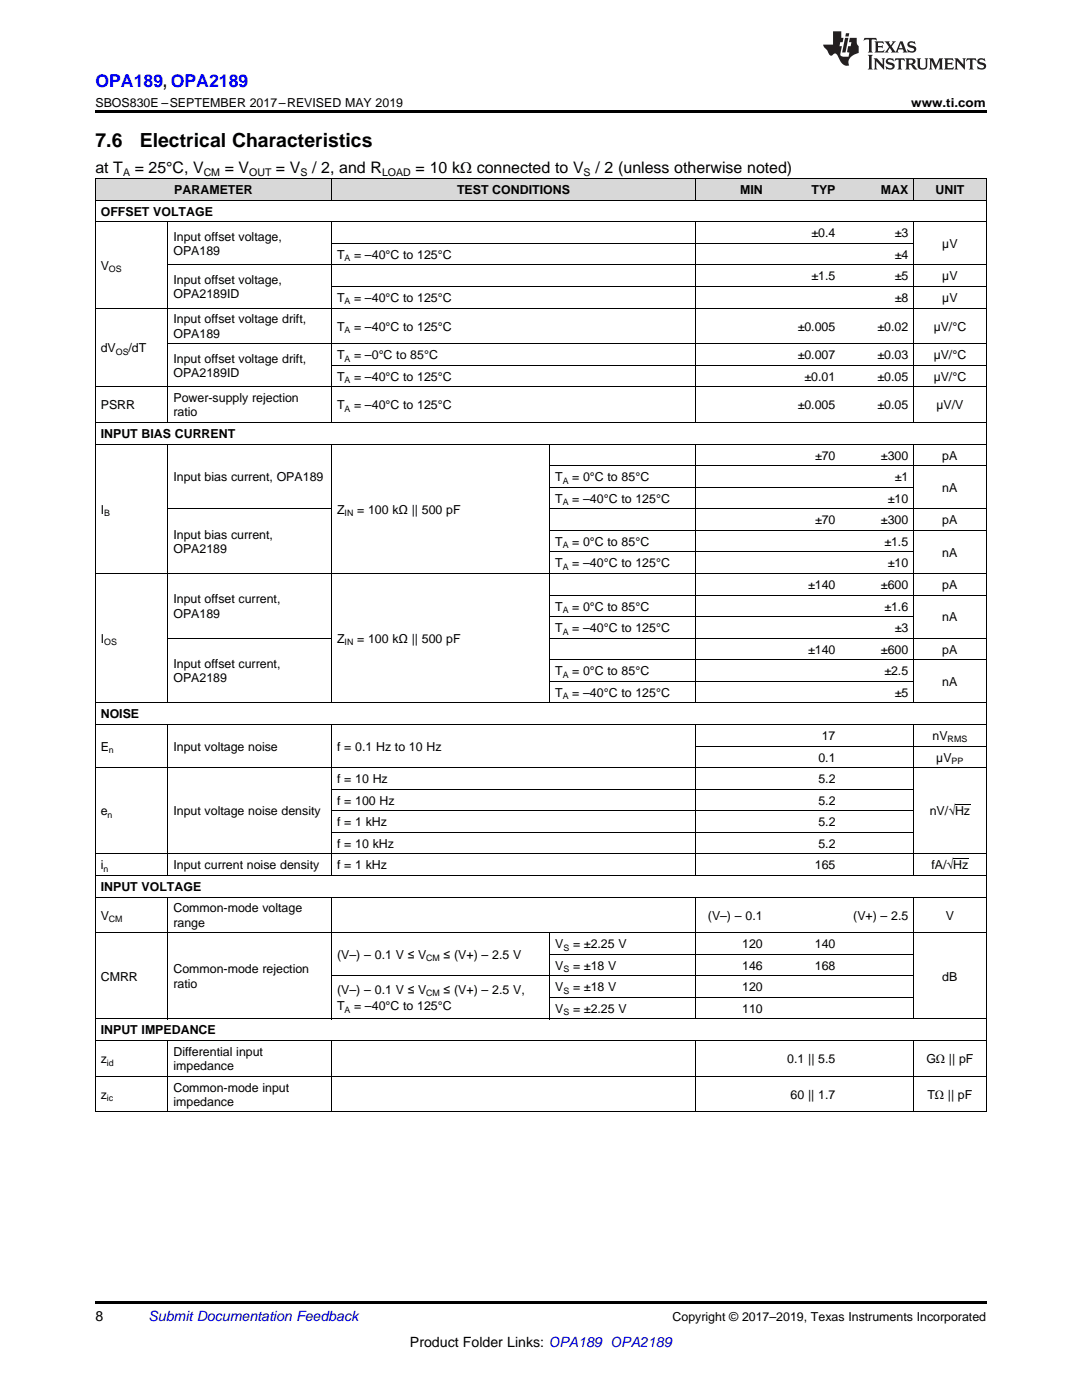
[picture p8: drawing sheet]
<svg xmlns="http://www.w3.org/2000/svg" width="216mm" height="279mm" viewBox="0 0 216 279" stroke-linecap="round" stroke-linejoin="round" font-family="sans-serif">
<defs><g id="words">
<g font-size="3.9">
<text x="19" y="29.3">7.6</text>
<text x="27.9" y="29.3">Electrical Characteristics</text>
</g>
<text font-size="3.5" fill="#00f" x="19" y="17.3">OPA189, OPA2189</text>
<g font-size="3.2">
<text x="19" y="34.4">at T</text>
<text x="26.9" y="34.4">= 25°C, V</text>
<text x="44.8" y="34.4">= V</text>
<text x="55.1" y="34.4">= V</text>
<text x="62.3" y="34.4">/ 2, and R</text>
<text x="82.9" y="34.4">= 10 kΩ connected to V</text>
<text x="118.8" y="34.4">/ 2 (unless otherwise noted)</text>
</g>
<g font-size="2.8">
<text x="19" y="263.6">8</text>
<text x="81.8" y="268.9">Product Folder Links: OPA189 OPA2189</text>
</g>
<text font-size="2.8" fill="#0000c8" x="29.6" y="263.6">Submit Documentation Feedback</text>
<g font-size="2.5">
<text x="19" y="21.4">SBOS830E –SEPTEMBER 2017–REVISED MAY 2019</text>
<text x="181.8" y="21.4">www.ti.com</text>
<text x="34.8" y="38.7">PARAMETER</text>
<text x="91.2" y="38.7">TEST CONDITIONS</text>
<text x="147.7" y="38.7">MIN</text>
<text x="161.9" y="38.7">TYP</text>
<text x="175.8" y="38.7">MAX</text>
<text x="186.7" y="38.7">UNIT</text>
<text x="20.1" y="43">OFFSET VOLTAGE</text>
<text x="161.9" y="47.3">±0.4</text>
<text x="178.5" y="47.3">±3</text>
<text x="20.1" y="53.8">V</text>
<text x="34.6" y="48.1">Input offset voltage,</text>
<text x="34.6" y="50.9">OPA189</text>
<text x="67.3" y="51.6">T</text>
<text x="70.7" y="51.6">= –40°C to 125°C</text>
<text x="178.5" y="51.6">±4</text>
<text x="188" y="49.5">µV</text>
<text x="34.6" y="56.7">Input offset voltage,</text>
<text x="34.6" y="59.5">OPA2189ID</text>
<text x="161.9" y="56">±1.5</text>
<text x="178.5" y="56">±5</text>
<text x="188" y="56">µV</text>
<text x="34.6" y="64.6">Input offset voltage drift,</text>
<text x="67.3" y="60.3">T</text>
<text x="67.3" y="66">T</text>
<text x="70.7" y="60.3">= –40°C to 125°C</text>
<text x="70.7" y="66">= –40°C to 125°C</text>
<text x="159.2" y="66">±0.005</text>
<text x="175.1" y="66">±0.02</text>
<text x="178.5" y="60.3">±8</text>
<text x="186.3" y="66">µV/°C</text>
<text x="188" y="60.3">µV</text>
<text x="20.1" y="70.3">dV</text>
<text x="25.7" y="70.3">/dT</text>
<text x="34.6" y="67.4">OPA189</text>
<text x="67.3" y="71.7">T</text>
<text x="70.7" y="71.7">= –0°C to 85°C</text>
<text x="159.2" y="71.7">±0.007</text>
<text x="175.1" y="71.7">±0.03</text>
<text x="186.3" y="71.7">µV/°C</text>
<text x="34.6" y="72.4">Input offset voltage drift,</text>
<text x="34.6" y="75.2">OPA2189ID</text>
<text x="67.3" y="76">T</text>
<text x="70.7" y="76">= –40°C to 125°C</text>
<text x="160.5" y="76">±0.01</text>
<text x="175.1" y="76">±0.05</text>
<text x="186.3" y="76">µV/°C</text>
<text x="20.1" y="81.7">PSRR</text>
<text x="34.6" y="80.3">Power-supply rejection</text>
<text x="34.6" y="83.1">ratio</text>
<text x="67.3" y="81.7">T</text>
<text x="70.7" y="81.7">= –40°C to 125°C</text>
<text x="159.2" y="81.7">±0.005</text>
<text x="175.1" y="81.7">±0.05</text>
<text x="186.9" y="81.7">µV/V</text>
<text x="20.1" y="87.4">INPUT BIAS CURRENT</text>
<text x="162.6" y="91.7">±70</text>
<text x="175.8" y="91.7">±300</text>
<text x="188" y="91.7">pA</text>
<text x="34.6" y="96">Input bias current, OPA189</text>
<text x="110.8" y="96">T</text>
<text x="110.8" y="100.3">T</text>
<text x="114.2" y="96">= 0°C to 85°C</text>
<text x="114.2" y="100.3">= –40°C to 125°C</text>
<text x="177.2" y="100.3">±10</text>
<text x="178.5" y="96">±1</text>
<text x="188" y="98.2">nA</text>
<text x="20.1" y="102.5">I</text>
<text x="34.6" y="107.5">Input bias current,</text>
<text x="67.3" y="102.5">Z</text>
<text x="71.3" y="102.5">= 100 kΩ || 500 pF</text>
<text x="162.6" y="104.6">±70</text>
<text x="175.8" y="104.6">±300</text>
<text x="188" y="104.6">pA</text>
<text x="34.6" y="110.3">OPA2189</text>
<text x="110.8" y="108.9">T</text>
<text x="110.8" y="113.2">T</text>
<text x="114.2" y="108.9">= 0°C to 85°C</text>
<text x="114.2" y="113.2">= –40°C to 125°C</text>
<text x="176.5" y="108.9">±1.5</text>
<text x="177.2" y="113.2">±10</text>
<text x="188" y="111.1">nA</text>
<text x="161.3" y="117.5">±140</text>
<text x="175.8" y="117.5">±600</text>
<text x="188" y="117.5">pA</text>
<text x="34.6" y="120.4">Input offset current,</text>
<text x="34.6" y="123.3">OPA189</text>
<text x="110.8" y="121.8">T</text>
<text x="114.2" y="121.8">= 0°C to 85°C</text>
<text x="176.5" y="121.8">±1.6</text>
<text x="188" y="124">nA</text>
<text x="20.1" y="128.3">I</text>
<text x="67.3" y="128.3">Z</text>
<text x="71.3" y="128.3">= 100 kΩ || 500 pF</text>
<text x="110.8" y="126.2">T</text>
<text x="114.2" y="126.2">= –40°C to 125°C</text>
<text x="161.3" y="130.5">±140</text>
<text x="175.8" y="130.5">±600</text>
<text x="178.5" y="126.2">±3</text>
<text x="188" y="130.5">pA</text>
<text x="34.6" y="133.3">Input offset current,</text>
<text x="34.6" y="136.2">OPA2189</text>
<text x="110.8" y="134.8">T</text>
<text x="114.2" y="134.8">= 0°C to 85°C</text>
<text x="176.5" y="134.8">±2.5</text>
<text x="188" y="136.9">nA</text>
<text x="20.1" y="143.4">NOISE</text>
<text x="110.8" y="139.1">T</text>
<text x="114.2" y="139.1">= –40°C to 125°C</text>
<text x="178.5" y="139.1">±5</text>
<text x="20.1" y="149.8">E</text>
<text x="34.6" y="149.8">Input voltage noise</text>
<text x="67.3" y="149.8">f = 0.1 Hz to 10 Hz</text>
<text x="164" y="147.7">17</text>
<text x="186.1" y="147.7">nV</text>
<text x="163.3" y="152">0.1</text>
<text x="186.8" y="152">µV</text>
<text x="67.3" y="156.3">f = 10 Hz</text>
<text x="67.3" y="160.6">f = 100 Hz</text>
<text x="163.3" y="156.3">5.2</text>
<text x="163.3" y="160.6">5.2</text>
<text x="20.1" y="162.7">e</text>
<text x="34.6" y="162.7">Input voltage noise density</text>
<text x="67.3" y="164.9">f = 1 kHz</text>
<text x="163.3" y="164.9">5.2</text>
<text x="185.5" y="162.7">nV/√Hz</text>
<text x="20.1" y="173.5">i</text>
<text x="34.6" y="173.5">Input current noise density</text>
<text x="67.3" y="169.2">f = 10 kHz</text>
<text x="67.3" y="173.5">f = 1 kHz</text>
<text x="162.6" y="173.5">165</text>
<text x="163.3" y="169.2">5.2</text>
<text x="185.8" y="173.5">fA/√Hz</text>
<text x="20.1" y="177.8">INPUT VOLTAGE</text>
<text x="20.1" y="183.5">V</text>
<text x="34.6" y="182.1">Common-mode voltage</text>
<text x="34.6" y="184.9">range</text>
<text x="141.3" y="183.5">(V–) – 0.1</text>
<text x="170.3" y="183.5">(V+) – 2.5</text>
<text x="188.7" y="183.5">V</text>
<text x="67.3" y="191.4">(V–) – 0.1 V ≤ V</text>
<text x="88.5" y="191.4">≤ (V+) – 2.5 V</text>
<text x="110.8" y="189.2">V</text>
<text x="114.3" y="189.2">= ±2.25 V</text>
<text x="148.1" y="189.2">120</text>
<text x="162.6" y="189.2">140</text>
<text x="20.1" y="195.7">CMRR</text>
<text x="34.6" y="194.3">Common-mode rejection</text>
<text x="34.6" y="197.1">ratio</text>
<text x="110.8" y="193.5">V</text>
<text x="110.8" y="197.8">V</text>
<text x="114.3" y="193.5">= ±18 V</text>
<text x="114.3" y="197.8">= ±18 V</text>
<text x="148.1" y="193.5">146</text>
<text x="148.1" y="197.8">120</text>
<text x="162.6" y="193.5">168</text>
<text x="188" y="195.7">dB</text>
<text x="67.3" y="198.4">(V–) – 0.1 V ≤ V</text>
<text x="67.3" y="201.6">T</text>
<text x="70.7" y="201.6">= –40°C to 125°C</text>
<text x="88.5" y="198.4">≤ (V+) – 2.5 V,</text>
<text x="110.8" y="202.1">V</text>
<text x="114.3" y="202.1">= ±2.25 V</text>
<text x="148.1" y="202.1">110</text>
<text x="20.1" y="206.4">INPUT IMPEDANCE</text>
<text x="20.1" y="212.2">z</text>
<text x="34.6" y="210.7">Differential input</text>
<text x="34.6" y="213.6">impedance</text>
<text x="157.1" y="212.2">0.1 || 5.5</text>
<text x="184.9" y="212.2">GΩ || pF</text>
<text x="20.1" y="219.3">z</text>
<text x="34.6" y="217.9">Common-mode input</text>
<text x="34.6" y="220.7">impedance</text>
<text x="157.8" y="219.3">60 || 1.7</text>
<text x="185.1" y="219.3">TΩ || pF</text>
<text x="134.2" y="263.6">Copyright © 2017–2019, Texas Instruments Incorporated</text>
</g>
<g font-size="2.1">
<text x="24.6" y="35.1">A</text>
<text x="40.6" y="35.1">CM</text>
<text x="49.7" y="35.1">OUT</text>
<text x="59.9" y="35.1">S</text>
<text x="76.2" y="35.1">LOAD</text>
<text x="116.5" y="35.1">S</text>
</g>
<g font-size="1.8">
<text x="68.8" y="52.1">A</text>
<text x="21.7" y="54.3">OS</text>
<text x="68.8" y="60.7">A</text>
<text x="23.1" y="70.8">OS</text>
<text x="68.8" y="66.5">A</text>
<text x="68.8" y="72.2">A</text>
<text x="68.8" y="76.5">A</text>
<text x="68.8" y="82.2">A</text>
<text x="112.3" y="96.5">A</text>
<text x="112.3" y="100.8">A</text>
<text x="20.8" y="103">B</text>
<text x="68.8" y="103">IN</text>
<text x="112.3" y="109.4">A</text>
<text x="112.3" y="113.7">A</text>
<text x="112.3" y="122.3">A</text>
<text x="20.8" y="128.8">OS</text>
<text x="68.8" y="128.8">IN</text>
<text x="112.3" y="126.6">A</text>
<text x="112.3" y="135.3">A</text>
<text x="112.3" y="139.6">A</text>
<text x="189.1" y="148.2">RMS</text>
<text x="21.7" y="150.3">n</text>
<text x="189.9" y="152.5">PP</text>
<text x="21.4" y="163.2">n</text>
<text x="20.6" y="174">n</text>
<text x="21.7" y="184">CM</text>
<text x="85.1" y="191.9">CM</text>
<text x="112.4" y="189.7">S</text>
<text x="112.4" y="194">S</text>
<text x="68.8" y="202.1">A</text>
<text x="85.1" y="198.9">CM</text>
<text x="112.4" y="198.3">S</text>
<text x="112.4" y="202.6">S</text>
<text x="21.3" y="212.7">id</text>
<text x="21.3" y="219.8">ic</text>
</g>
</g></defs>
<g fill="#d8d8d8">
<path d="M19 35.7h14.5v4.3h-14.5z"/>
<path d="M33.5 35.7h32.7v4.3h-32.7z"/>
<path d="M66.2 35.7h43.5v4.3h-43.5z"/>
<path d="M109.7 35.7h29.1v4.3h-29.1z"/>
<path d="M138.8 35.7h14.5v4.3h-14.5z"/>
<path d="M153.3 35.7h14.5v4.3h-14.5z"/>
<path d="M167.8 35.7h14.5v4.3h-14.5z"/>
<path d="M182.3 35.7h14.5v4.3h-14.5z"/>
</g>
<path d="M19 22h177.8v.5h-177.8zM19 259.7h177.8v.5h-177.8z" fill="#000"/>
<g fill="none" stroke="#000" stroke-width=".2">
<path d="M19 40h177.8M19 35.6h177.8M19.1 35.7v186.3M66.2 35.7v4.3M138.7 35.7v4.3M182.3 35.7v4.3M196.8 35.7v186.3M19 44.3h177.8M33.5 44.3v40.1M33.5 52.9h163.3M66.2 44.3v40.1M66.2 57.2h130.6"/>
<path d="M66.2 48.6h116.1M138.7 44.3v40.1M182.3 44.3v40.1M19 77.2h177.8M19 61.5h177.8M33.5 68.6h163.3M66.2 72.9h130.6M19 88.6h177.8M19 84.3h177.8M33.5 88.7v51.6M66.2 88.7v51.6M109.7 88.7v51.6"/>
<path d="M109.7 97.2h72.6M109.7 92.9h87.1M138.7 88.7v51.6M182.3 88.7v51.6M19 114.5h177.8M33.5 101.5h32.7M109.7 118.8h87.1M109.7 110.2h72.6M109.7 105.9h87.1M109.7 101.5h87.1M33.5 127.4h32.7M109.7 136h72.6"/>
<path d="M109.7 131.7h87.1M109.7 127.4h87.1M109.7 123.1h72.6M19 153.2h177.8M19 144.6h177.8M19 140.3h177.8M33.5 144.6v30.2M66.2 144.6v30.2M66.2 157.5h116.1M138.7 144.6v30.2M138.8 148.9h58M182.3 144.6v30.2"/>
<path d="M19 179h177.8M19 174.7h177.8M19 170.4h177.8M33.5 179v24.4M66.2 179v24.4M66.2 166.1h116.1M66.2 161.8h116.1M138.7 179v24.4M182.3 179v24.4M19 186.1h177.8M66.2 194.8h116.1M109.7 186.2v17.2"/>
<path d="M109.7 199.1h72.6M109.7 190.4h72.6M19 214.8h177.8M19 207.7h177.8M19 203.4h177.8M33.5 207.7v14.3M66.2 207.7v14.3M138.7 207.7v14.3M182.3 207.7v14.3M19 221.9h177.8"/>
</g>
<g fill="#231f20">
<path d="M172.5 7.6l-.1 .5 .4-.2h.6v.1v2.1l-.2 .4h.9l-.2-.4v-2.1l.1-.1h.5l.5 .2-.2-.5zM174.5 8.3l.2 .3v1.5l-.2 .4h1.8l.2-.6a1.04 1.04 0 0 1-1.3 .2v-.7h.6l.3 .2v-.6l-.3 .2h-.6v-.6l.8-.1 .4 .3-.2-.5zM176.5 8.3l.9 1.1-.9 1.1h.8l-.2-.2 .4-.7 .5 .7-.2 .2h1.5l-.2-.2 .2-.4h.9l.1 .4-.2 .2h1l-.3-.3-.7-1.9h-.5l-.9 2-.8-1 .9-1h-.8l.1 .3-.4 .5-.3-.6 .1-.2zM179.7 8.6l.4 1h-.7zM181.3 8.4a.63 .63 0 0 0-.2 .7 .63 .63 0 0 0 .6 .4l.6 .2 .1 .2a.75 .75 0 0 1-.7 .4 .75 .75 0 0 1-.6-.5l.1 .7 .1-.1a1.11 1.11 0 0 0 1.5-.6 1.13 1.13 0 0 0-1.2-.8l-.1-.4a1.04 1.04 0 0 1 1.2 .2l-.2-.5-.2 .1-.4-.2zM173.2 10.9l.2 .4v2.2l-.2 .4h1l-.3-.4v-2.2l.3-.4zM174.3 11.6l.3 .4v1.5l-.3 .4h.8l-.2-.4v-1.3l1.5 1.7v-1.9l.2-.4h-.7l.2 .4v.9l-1.1-1.3zM177 11.8a.62 .62 0 0 0-.2 .7 .62 .62 0 0 0 .6 .4l.6 .1 .1 .3a.76 .76 0 0 1-.7 .3 .76 .76 0 0 1-.7-.4l.2 .7 .1-.1a1.11 1.11 0 0 0 1.5-.6 1.13 1.13 0 0 0-1.2-.8l-.1-.4a1.04 1.04 0 0 1 1.2 .2l-.2-.6-.2 .1-.5-.1zM178.7 11.6l-.2 .6a.61 .61 0 0 1 .8-.3v1.6l-.2 .4h.9l-.2-.4v-1.6a.63 .63 0 0 1 .7 .3l-.1-.6zM180.6 11.6l.3 .4v1.5l-.3 .4h1l-.2-.2-.1-.8 .6 .2a.76 .76 0 0 0 1.2 .7l-1-1a.58 .58 0 0 0 .6-.5 .58 .58 0 0 0-.5-.6zM181.4 11.9h.1a.45 .45 0 0 1 .5 .1 .45 .45 0 0 1 .1 .5l-.8 .2zM182.9 11.6l.2 .2a2.17 2.17 0 0 0 .3 1.9 .99 .99 0 0 0 1.6-.6v-1.1l.2-.4h-.7l.2 .2a1.92 1.92 0 0 1-.2 1.8 .6 .6 0 0 1-.9-.5v-1.1l.2-.4zM185.4 11.6l.2 .4v1.5l-.2 .4h.7l-.2-.4v-1.4l.8 1.8 .8-1.8v1.4l-.2 .4h.9l-.2-.4v-1.5l.2-.4h-.8l-.6 1.5-.6-1.5zM188.4 11.6l.2 .4v1.5l-.2 .4h1.8l.1-.6a1.04 1.04 0 0 1-1.2 .1v-.6h.5l.4 .2v-.6l-.4 .2h-.5v-.7h.8l.3 .3-.1-.6zM190.5 11.6l.2 .4v1.5l-.2 .4h.7l-.2-.4v-1.3l1.5 1.7v-1.9l.2-.4h-.7l.2 .4v.9l-1.1-1.3zM192.9 11.6l-.1 .6a.61 .61 0 0 1 .7-.3l.1 1.6-.3 .4h1l-.3-.4 .1-1.6a.63 .63 0 0 1 .7 .3l-.1-.6zM195.2 11.8a.62 .62 0 0 0-.2 .7 .62 .62 0 0 0 .6 .4l.6 .1 .1 .3a.76 .76 0 0 1-.7 .3 .76 .76 0 0 1-.6-.4l.1 .7 .1-.1a1.11 1.11 0 0 0 1.6-.6 1.13 1.13 0 0 0-1.3-.8l-.1-.4a1.04 1.04 0 0 1 1.2 .2l-.1-.6-.2 .1-.5-.1z"/>
<path d="M166.2 6.3v2.6h-1.9v.4l.8 .9a.91 .91 0 0 0 1 .8 .56 .56 0 0 1 .5-.3 .56 .56 0 0 1 .5 .3l.4 .8a1.53 1.53 0 0 0 1.9 1.2 1.54 1.54 0 0 1 1-2.1l.9-.3v-1.4a1.52 1.52 0 0 1-.4-1.6h-1.3l-.2 .8h.5l-.2 .8h-.5l-.1 1v.2l.4 .1-.2 .8a1.93 1.93 0 0 1-1.6-.3l.3-1.8h-.5l.2-.8h.4l.2-.8h-.4v-1.3zM168.6 7.6l-.6 2.9h.7l.6-2.9zM168.8 6.6l-.1 .7h.6l.2-.7z"/>
</g>
<path d="M190.2 171.3h3M190.6 160.6h3" fill="none" stroke="#000" stroke-width=".2"/>
<use href="#words"/>
</svg>
